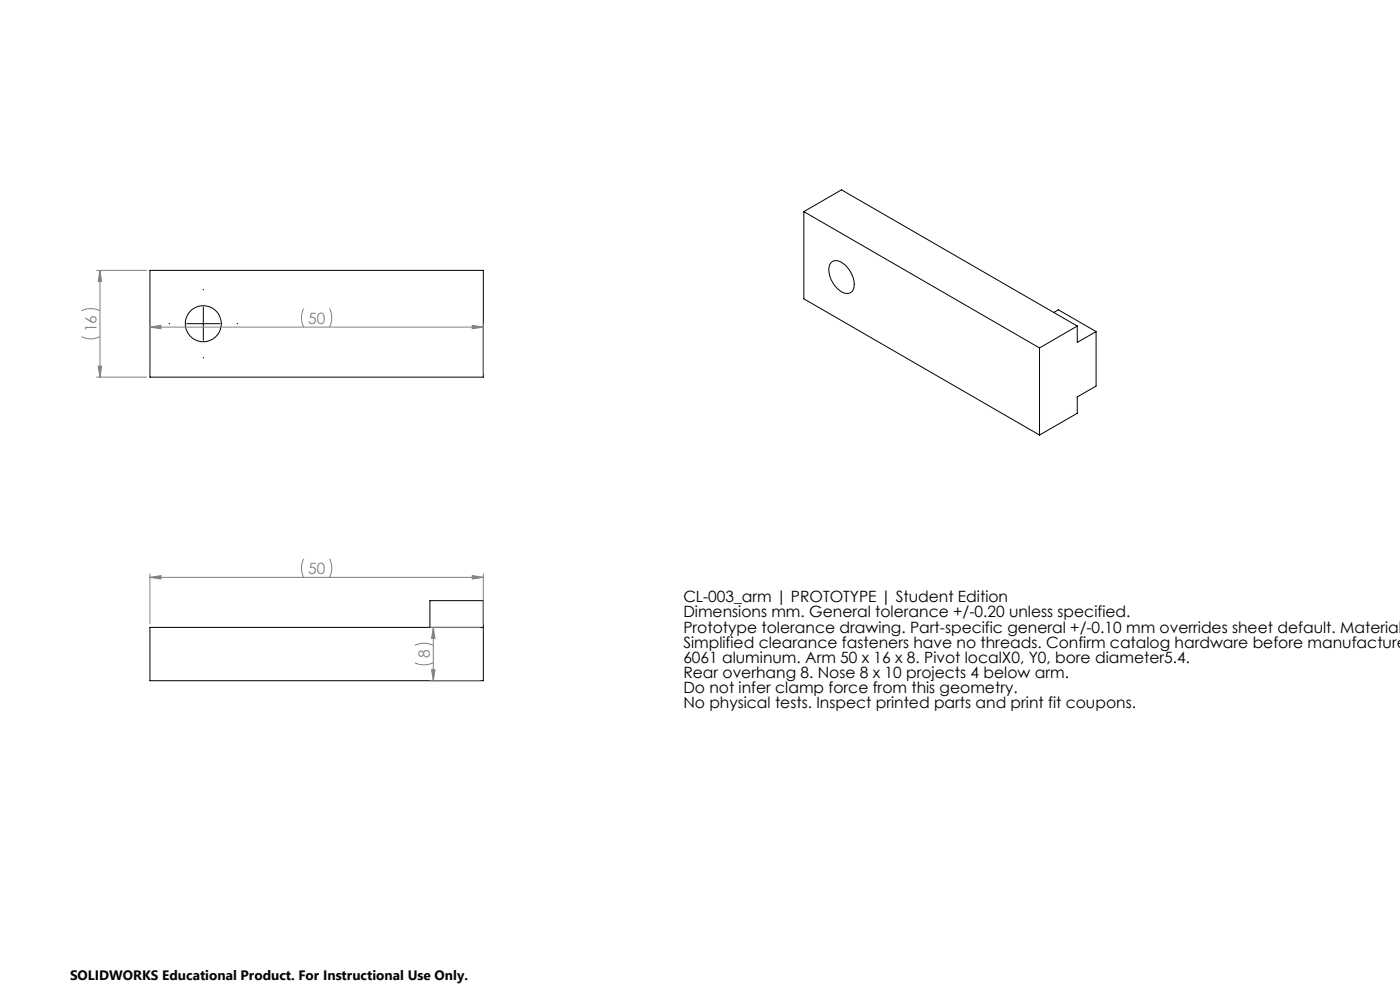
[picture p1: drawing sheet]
<svg xmlns="http://www.w3.org/2000/svg" width="420mm" height="297mm" viewBox="0 0 420 297" stroke-linecap="round" stroke-linejoin="round" font-family="sans-serif">
<defs><g id="words">
<g font-size="4.7" fill="#808080">
<text x="29" y="99.6" transform="rotate(-90 29 99.6)">16</text>
<text x="92.4" y="97">50</text>
<text x="92.4" y="172">50</text>
<text x="129" y="197.3" transform="rotate(-90 129 197.3)">8</text>
</g>
<g font-size="4.7">
<text x="205" y="180.5">CL-003_arm | PROTOTYPE | Student Edition</text>
<text x="205" y="185">Dimensions mm. General tolerance +/-0.20 unless specified.</text>
<text x="205" y="189.6">Prototype tolerance drawing. Part-specific general +/-0.10 mm overrides sheet default. Material</text>
<text x="205" y="194.1">Simplified clearance fasteners have no threads. Confirm catalog hardware before manufacture</text>
<text x="205" y="198.6">6061 aluminum. Arm 50 x 16 x 8. Pivot localX0, Y0, bore diameter5.4.</text>
<text x="205" y="203.1">Rear overhang 8. Nose 8 x 10 projects 4 below arm.</text>
<text x="205" y="207.7">Do not infer clamp force from this geometry.</text>
<text x="205" y="212.2">No physical tests. Inspect printed parts and print fit coupons.</text>
</g>
<text font-size="4.1" x="21" y="293.7">SOLIDWORKS Educational Product. For Instructional Use Only.</text>
</g></defs>
<g fill="none" stroke="#000" stroke-width=".3">
<path d="M241.2 63.4l70.7 40.9M241.2 63.4v26.2l70.7 40.8M241.2 63.4l11.2-6.5 70.8 40.8M249.4 78.6a3 3 0 0 1 4.1 .8 7.2 7.2 0 0 1 2.4 7.6 2.45 2.45 0 0 1-3.8 .2 7.6 7.6 0 0 1-3.1-8zM45 81h100v32h-100zM56 97h10M61 92v10M316.1 93.7l1.4-.9 11.3 6.6M323.2 97.7l-11.3 6.6M323.2 97.7v4.9l5.6-3.2M328.8 99.4v16.3l-5.6 3.3v4.9l-11.3 6.5M311.9 104.3v26.1"/>
<path d="M129 188v-8h16v24h-100v-16h100"/>
<circle cx="61" cy="97" r="5.4"/>
</g>
<g fill="none" stroke="#808080" stroke-width=".3">
<path d="M24.4 93.1a6.4 6.4 0 0 1 5.6 0M29 81h15M30 81l.5 3.3h-1zM30 81v32M45 98l3.3-.5v1zM45 97v15M45 98h100M91.1 92.5a6.4 6.4 0 0 0 0 5.5M98.8 92.5a6.1 6.1 0 0 1 0 5.5M141.7 97.5l3.3 .5-3.3 .5zM145 97v15M24.4 100.9a6.1 6.1 0 0 0 5.6 0"/>
<path d="M29 113h15M29.5 109.7h1l-.5 3.3zM45 173l3.3-.5v1zM45 172v15M45 173h100M91.1 167.5a6.4 6.4 0 0 0 0 5.5M98.8 167.5a6.1 6.1 0 0 1 0 5.5M141.7 172.5l3.3 .5-3.3 .5zM145 172v15M124.4 198.6a6.4 6.4 0 0 0 5.6 0M124.4 193.4a6.4 6.4 0 0 1 5.6 0M129 188h15"/>
<path d="M130 188l.5 3.3h-1zM130 188v16M129 204h15M129.5 200.7h1l-.5 3.3z"/>
</g>
<path d="M51 97h-.4M61 87v-.4M71 97h.4M61 107v.4" fill="none" stroke="#000" stroke-width=".3" stroke-dasharray="15.2 1.3 1.3 1.3" stroke-linecap="butt"/>
<g fill="#808080">
<path d="M45 98l3.3-.5v1zM141.7 97.5l3.3 .5-3.3 .5zM45 173l3.3-.5v1zM141.7 172.5l3.3 .5-3.3 .5z"/>
<path d="M129.5 200.7h1l-.5 3.3zM130 188l.5 3.3h-1z"/>
<path d="M30 81l.5 3.3h-1zM29.5 109.7h1l-.5 3.3z"/>
</g>
<use href="#words"/>
</svg>
